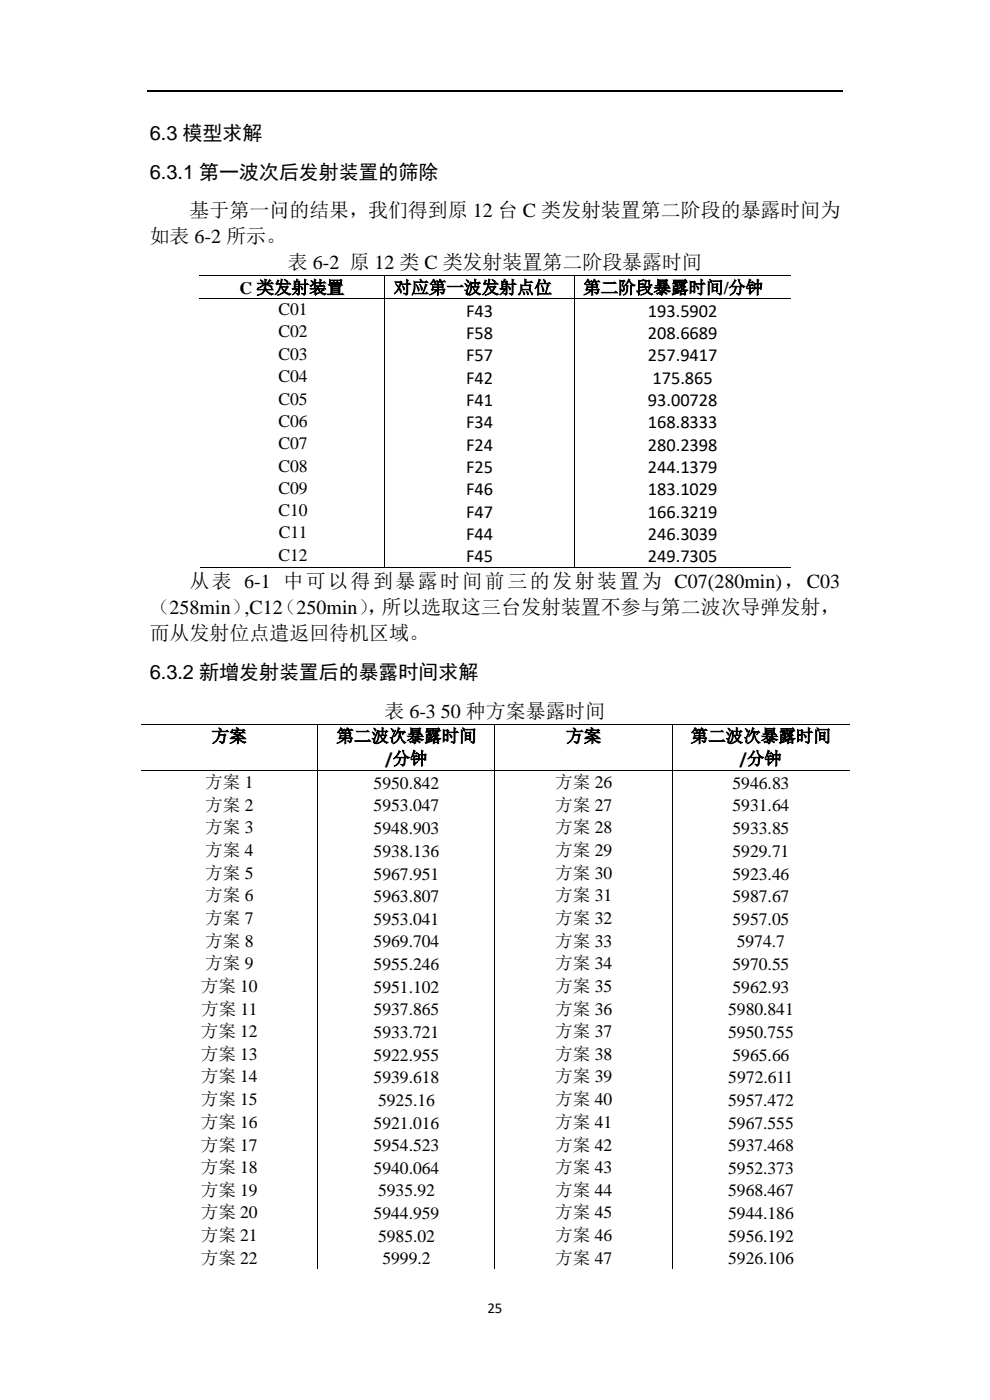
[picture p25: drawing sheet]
<svg xmlns="http://www.w3.org/2000/svg" width="210mm" height="297mm" viewBox="0 0 210 297" stroke-linecap="round" stroke-linejoin="round" font-family="sans-serif">
<defs><g id="words">
<g font-size="4.2">
<text x="31.8" y="29.6">6.3 模型求解</text>
<text x="31.8" y="37.9">6.3.1 第一波次后发射装置的筛除</text>
<text x="40.2" y="46.1">基于第一问的结果，我们得到原 12 台 C 类发射装置第二阶段的暴露时间为</text>
<text x="31.8" y="51.6">如表 6-2 所示。</text>
<text x="61.1" y="57.1">表 6-2 原 12 类 C 类发射装置第二阶段暴露时间</text>
<text x="40.2" y="124.8">从表 6-1 中可以得到暴露时间前三的发射装置为 C07(280min)，C03</text>
<text x="31.8" y="130.3">（258min）,C12（250min）</text>
<text x="78" y="130.3">，所以选取这三台发射装置不参与第二波次导弹发射，</text>
<text x="31.8" y="135.8">而从发射位点遣返回待机区域。</text>
<text x="31.8" y="144">6.3.2 新增发射装置后的暴露时间求解</text>
<text x="81.6" y="152.2">表 6-3</text>
<text x="93.5" y="152.2">50 种方案暴露时间</text>
</g>
<g font-size="3.9">
<text x="98.9" y="67.1">F43</text>
<text x="98.9" y="71.9">F58</text>
<text x="137.4" y="67.1">193.5902</text>
<text x="137.4" y="71.9">208.6689</text>
<text x="98.9" y="76.6">F57</text>
<text x="137.4" y="76.6">257.9417</text>
<text x="98.9" y="81.4">F42</text>
<text x="138.4" y="81.4">175.865</text>
<text x="98.9" y="86.1">F41</text>
<text x="137.4" y="86.1">93.00728</text>
<text x="98.9" y="90.9">F34</text>
<text x="98.9" y="95.6">F24</text>
<text x="137.4" y="90.9">168.8333</text>
<text x="137.4" y="95.6">280.2398</text>
<text x="98.9" y="100.3">F25</text>
<text x="137.4" y="100.3">244.1379</text>
<text x="98.9" y="105">F46</text>
<text x="137.4" y="105">183.1029</text>
<text x="98.9" y="109.8">F47</text>
<text x="137.4" y="109.8">166.3219</text>
<text x="98.9" y="114.5">F44</text>
<text x="98.9" y="119.3">F45</text>
<text x="137.4" y="114.5">246.3039</text>
<text x="137.4" y="119.3">249.7305</text>
</g>
<g font-size="3.7">
<text x="50.8" y="62.3">C 类发射装置</text>
<text x="83.5" y="62.3">对应第一波发射点位</text>
<text x="123.7" y="62.3">第二阶段暴露时间/分钟</text>
<text x="59.1" y="66.9">C01</text>
<text x="59.1" y="71.6">C02</text>
<text x="59.1" y="76.3">C03</text>
<text x="59.1" y="81.1">C04</text>
<text x="59.1" y="85.8">C05</text>
<text x="59.1" y="90.6">C06</text>
<text x="59.1" y="95.3">C07</text>
<text x="59.1" y="100.1">C08</text>
<text x="59.1" y="104.8">C09</text>
<text x="59.1" y="109.5">C10</text>
<text x="59.1" y="119">C12</text>
<text x="59.1" y="114.2">C11</text>
<text x="44.9" y="157.4">方案</text>
<text x="71.3" y="157.4">第二波次暴露时间</text>
<text x="120.1" y="157.4">方案</text>
<text x="146.5" y="157.4">第二波次暴露时间</text>
<text x="43.5" y="167.2">方案 1</text>
<text x="79.3" y="167.4">5950.842</text>
<text x="81.7" y="162.2">/分钟</text>
<text x="117.8" y="167.2">方案 26</text>
<text x="155.4" y="167.4">5946.83</text>
<text x="156.9" y="162.2">/分钟</text>
<text x="43.5" y="172">方案 2</text>
<text x="79.3" y="172.2">5953.047</text>
<text x="117.8" y="172">方案 27</text>
<text x="155.4" y="172.2">5931.64</text>
<text x="43.5" y="176.8">方案 3</text>
<text x="79.3" y="177">5948.903</text>
<text x="117.8" y="176.8">方案 28</text>
<text x="155.4" y="177">5933.85</text>
<text x="43.5" y="181.6">方案 4</text>
<text x="79.3" y="181.8">5938.136</text>
<text x="117.8" y="181.6">方案 29</text>
<text x="155.4" y="181.8">5929.71</text>
<text x="43.5" y="186.4">方案 5</text>
<text x="43.5" y="191.2">方案 6</text>
<text x="79.3" y="186.6">5967.951</text>
<text x="79.3" y="191.4">5963.807</text>
<text x="117.8" y="186.4">方案 30</text>
<text x="117.8" y="191.2">方案 31</text>
<text x="155.4" y="186.6">5923.46</text>
<text x="155.4" y="191.4">5987.67</text>
<text x="43.5" y="196">方案 7</text>
<text x="79.3" y="196.2">5953.041</text>
<text x="117.8" y="196">方案 32</text>
<text x="155.4" y="196.2">5957.05</text>
<text x="43.5" y="200.8">方案 8</text>
<text x="79.3" y="201">5969.704</text>
<text x="117.8" y="200.8">方案 33</text>
<text x="156.3" y="201">5974.7</text>
<text x="43.5" y="205.6">方案 9</text>
<text x="79.3" y="205.8">5955.246</text>
<text x="117.8" y="205.6">方案 34</text>
<text x="155.4" y="205.8">5970.55</text>
<text x="42.6" y="210.4">方案 10</text>
<text x="42.7" y="215.2">方案 11</text>
<text x="79.3" y="210.6">5951.102</text>
<text x="79.3" y="215.4">5937.865</text>
<text x="117.8" y="210.4">方案 35</text>
<text x="117.8" y="215.2">方案 36</text>
<text x="154.5" y="215.4">5980.841</text>
<text x="155.4" y="210.6">5962.93</text>
<text x="42.6" y="220">方案 12</text>
<text x="79.3" y="220.2">5933.721</text>
<text x="117.8" y="220">方案 37</text>
<text x="154.5" y="220.2">5950.755</text>
<text x="42.6" y="224.9">方案 13</text>
<text x="79.3" y="225">5922.955</text>
<text x="117.8" y="224.9">方案 38</text>
<text x="155.4" y="225">5965.66</text>
<text x="42.6" y="229.7">方案 14</text>
<text x="79.3" y="229.8">5939.618</text>
<text x="117.8" y="229.7">方案 39</text>
<text x="154.5" y="229.8">5972.611</text>
<text x="42.6" y="234.5">方案 15</text>
<text x="42.6" y="239.3">方案 16</text>
<text x="79.3" y="239.4">5921.016</text>
<text x="80.2" y="234.6">5925.16</text>
<text x="117.8" y="234.5">方案 40</text>
<text x="117.8" y="239.3">方案 41</text>
<text x="154.5" y="234.6">5957.472</text>
<text x="154.5" y="239.4">5967.555</text>
<text x="42.6" y="244.1">方案 17</text>
<text x="79.3" y="244.2">5954.523</text>
<text x="117.8" y="244.1">方案 42</text>
<text x="154.5" y="244.2">5937.468</text>
<text x="42.6" y="248.9">方案 18</text>
<text x="79.3" y="249">5940.064</text>
<text x="117.8" y="248.9">方案 43</text>
<text x="154.5" y="249">5952.373</text>
<text x="42.6" y="253.7">方案 19</text>
<text x="80.2" y="253.8">5935.92</text>
<text x="117.8" y="253.7">方案 44</text>
<text x="154.5" y="253.8">5968.467</text>
<text x="42.6" y="258.5">方案 20</text>
<text x="42.6" y="263.3">方案 21</text>
<text x="79.3" y="258.6">5944.959</text>
<text x="80.2" y="263.4">5985.02</text>
<text x="117.8" y="258.5">方案 45</text>
<text x="117.8" y="263.3">方案 46</text>
<text x="154.5" y="258.6">5944.186</text>
<text x="154.5" y="263.4">5956.192</text>
<text x="42.6" y="268.1">方案 22</text>
<text x="81.1" y="268.3">5999.2</text>
<text x="117.8" y="268.1">方案 47</text>
<text x="154.5" y="268.3">5926.106</text>
</g>
<text font-size="3.2" x="103.4" y="278.6">25</text>
</g></defs>
<path d="M31.3 19.4h147.5" fill="none" stroke="#000" stroke-width=".25"/>
<g fill="none" stroke="#000" stroke-width=".21">
<path d="M42.3 58.4h39.2M81.6 58.5v4.8M81.7 58.4h40M121.8 58.5v4.8M121.9 58.4h45.9M42.9 63.4h38.6M81.6 63.5v56.9M81.7 63.4h40M121.8 63.5v56.9M121.9 63.4h45.9M42.5 120.5h39M81.7 120.5h40"/>
<path d="M121.9 120.5h45.9M29.9 153.6h37.5M67.5 153.7v9.6M67.5 153.6h37.4M105 153.7v9.6M105.1 153.6h37.4M142.6 153.7v9.6M142.7 153.6h37.5M29.9 163.4h37.5M67.5 163.5v105.6M67.5 163.4h37.4M105 163.5v105.6"/>
<path d="M105.1 163.4h37.4M142.6 163.5v105.6M142.7 163.4h37.5"/>
</g>
<g fill="#000">
<path d="M81.6 58.3h.1v.2h-.1z" fill-rule="evenodd"/>
<path d="M121.7 58.3h.2v.2h-.2z" fill-rule="evenodd"/>
<path d="M42.3 63.3h.4v.2h-.4z" fill-rule="evenodd"/>
<path d="M42.7 63.3h.2v.2h-.2z" fill-rule="evenodd"/>
<path d="M81.6 63.3h.1v.2h-.1z" fill-rule="evenodd"/>
<path d="M121.7 63.3h.2v.2h-.2z" fill-rule="evenodd"/>
<path d="M81.6 120.4h.1v.1h-.1z" fill-rule="evenodd"/>
<path d="M121.7 120.4h.2v.1h-.2z" fill-rule="evenodd"/>
<path d="M67.4 153.5h.1v.2h-.1z" fill-rule="evenodd"/>
<path d="M104.9 153.5h.2v.2h-.2z" fill-rule="evenodd"/>
<path d="M142.5 153.5h.2v.2h-.2z" fill-rule="evenodd"/>
<path d="M67.4 163.3h.1v.2h-.1z" fill-rule="evenodd"/>
<path d="M104.9 163.3h.2v.2h-.2z" fill-rule="evenodd"/>
<path d="M142.5 163.3h.2v.2h-.2z" fill-rule="evenodd"/>
</g>
<use href="#words"/>
</svg>
